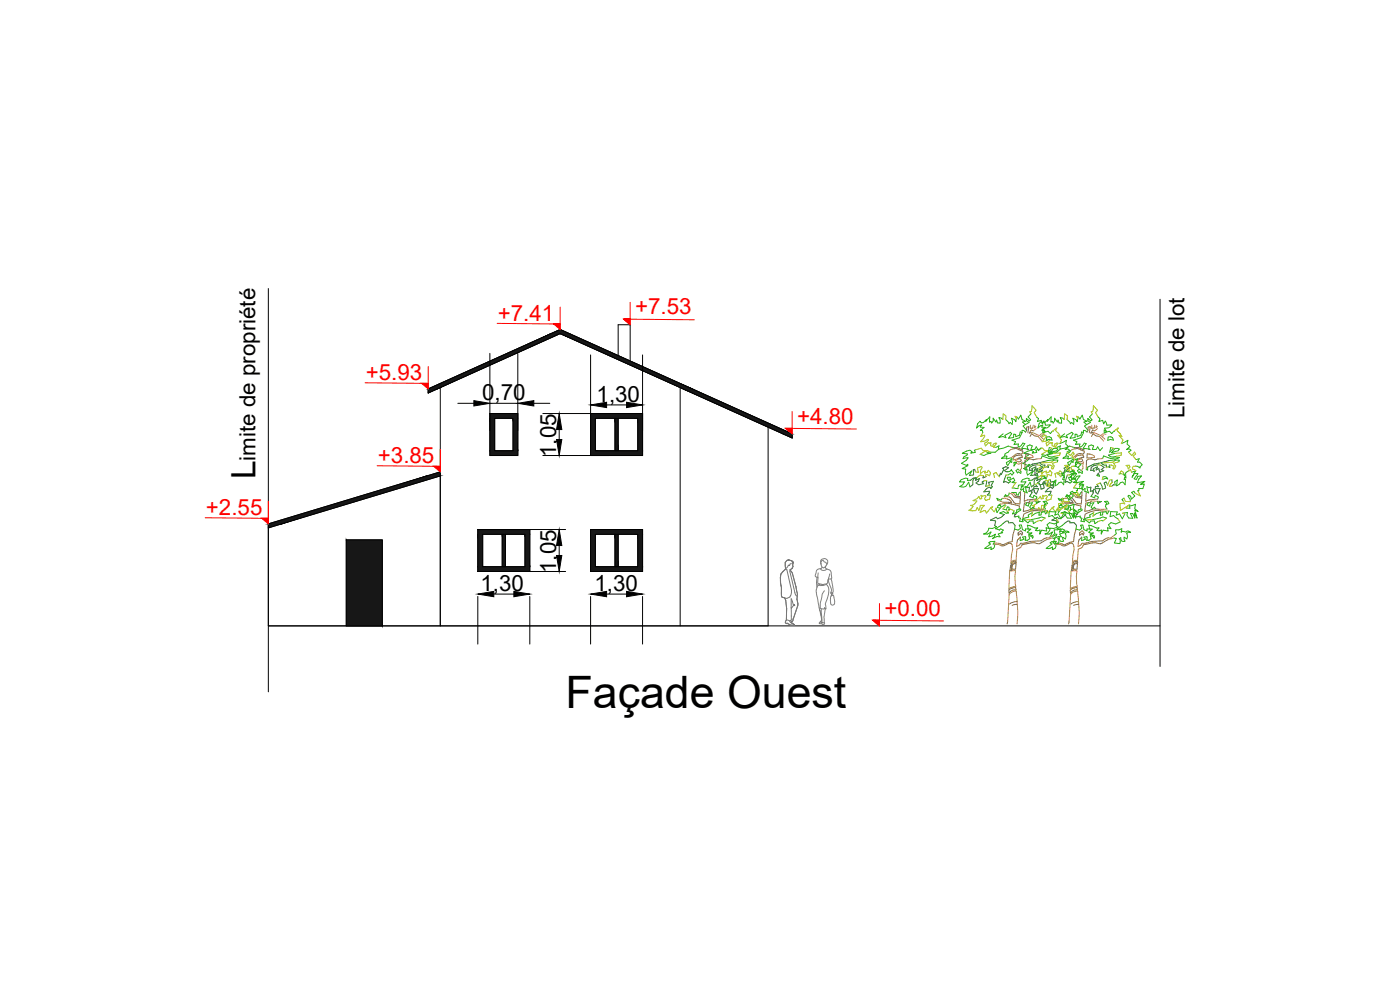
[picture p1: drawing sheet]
<svg xmlns="http://www.w3.org/2000/svg" width="420mm" height="297mm" viewBox="0 0 420 297" stroke-linecap="round" stroke-linejoin="round" font-family="sans-serif">
<defs><g id="words">
<text font-size="13.4" x="169.7" y="212.4">Façade Ouest</text>
<text font-size="10.1" x="76.7" y="143.8" transform="rotate(-90 76.7 143.8)">L</text>
<g font-size="6.7" fill="#f00">
<text x="190.6" y="94.3">+7.53</text>
<text x="149.4" y="96.3">+7.41</text>
<text x="109.8" y="114.1">+5.93</text>
<text x="239.2" y="127.1">+4.80</text>
<text x="113.4" y="139">+3.85</text>
<text x="61.8" y="154.6">+2.55</text>
<text x="265.4" y="184.7">+0.00</text>
</g>
<g font-size="6.7">
<text x="144.7" y="120.1">0,70</text>
<text x="179" y="120.5">1,30</text>
<text x="355.5" y="125.5" transform="rotate(-90 355.5 125.5)">Limite de lot</text>
<text x="166.9" y="137.1" transform="rotate(-90 166.9 137.1)">1,05</text>
<text x="76.7" y="138.2" transform="rotate(-90 76.7 138.2)">imite de propriété</text>
<text x="166.9" y="171.9" transform="rotate(-90 166.9 171.9)">1,05</text>
<text x="144.2" y="177.3">1,30</text>
<text x="178.4" y="177.3">1,30</text>
</g>
</g></defs>
<!-- layer: Limites -->
<path d="M80.5 86.6v121M348.1 89.8v110.2M80.5 187.8h267.6" fill="none" stroke="#000" stroke-width=".3"/>
<!-- layer: Murs -->
<path d="M132.1 116.3v71.5M204.1 116.3v71.5M230.5 128.2v59.6h-150v-30.6" fill="none" stroke="#000" stroke-width=".3"/>
<!-- layer: Toiture -->
<path d="M128.5 116.7l39.6-17.8 69.6 31.3v1.2l-69.6-31.3-39.6 17.8zM185.5 106.7v-9.3h3.6v10.9M237.7 130.2l-69.6-31.3-39.6 17.8v1.2l39.6-17.8 69.6 31.3M132.1 142.8l-51.6 15.6M132.1 141.6l-51.6 15.6" fill="none" stroke="#000" stroke-width=".3"/>
<g fill="#171717" stroke="#171717" stroke-width=".3">
<path d="M128.2 142.8l3.9-1.2v1.2z"/>
<path d="M84.5 157.2l43.7-14.4h3.9z"/>
<path d="M165.5 100.1l2.6-1.2 2.7 1.2z"/>
<path d="M128.5 116.7h2.7l-2.7 1.2z"/>
<path d="M205.1 116.7h2.6l30 13.5z"/>
<path d="M80.5 157.2h4l43.7-14.4zM80.5 157.2h4l-4 1.2z"/>
<path d="M168.1 100.1l39.6 16.6-36.9-16.6zM168.1 100.1l39.6 16.6h-2.6z"/>
<path d="M131.2 116.7l36.9-16.6h-2.6zM128.5 116.7l37-16.6-34.3 16.6z"/>
<path d="M205.1 116.7l30 13.5h2.6zM235.1 130.2h2.6v1.2z"/>
</g>
<!-- layer: Surf Menuiserie -->
<g fill="#171717" stroke="#171717" stroke-width=".3">
<path d="M103.9 162l10.8 25.8v-25.8zM103.9 162l10.8 25.8h-10.8z"/>
<path d="M177.2 124.1l15.6 1.4v-1.4zM177.2 124.1l15.6 1.4h-15.6z"/>
<path d="M147 124.1l8.4 1.4v-1.4zM147 124.1l8.4 1.4h-8.4z"/>
<path d="M191.4 125.5l1.4 9.7v-9.7zM191.4 125.5l1.4 9.7h-1.4z"/>
<path d="M177.2 125.5l1.5 9.7v-9.7zM177.2 125.5l1.5 9.7h-1.5z"/>
<path d="M154 125.5l1.4 9.7v-9.7zM154 125.5l1.4 9.7h-1.4z"/>
<path d="M147 125.5l1.5 9.7v-9.7zM147 125.5l1.5 9.7h-1.5z"/>
<path d="M177.2 135.2l15.6 1.5v-1.5zM177.2 135.2l15.6 1.5h-15.6z"/>
<path d="M147 135.2l8.4 1.5v-1.5zM147 135.2l8.4 1.5h-8.4z"/>
<path d="M177.2 158.9l15.6 1.4v-1.4zM177.2 158.9l15.6 1.4h-15.6z"/>
<path d="M143.4 158.9l15.6 1.4v-1.4zM143.4 158.9l15.6 1.4h-15.6z"/>
<path d="M191.4 160.3l1.4 9.7v-9.7zM191.4 160.3l1.4 9.7h-1.4z"/>
<path d="M177.2 160.3l1.5 9.7v-9.7zM177.2 160.3l1.5 9.7h-1.5z"/>
<path d="M157.6 160.3l1.4 9.7v-9.7zM157.6 160.3l1.4 9.7h-1.4z"/>
<path d="M143.4 160.3l1.5 9.7v-9.7zM143.4 160.3l1.5 9.7h-1.5z"/>
<path d="M177.2 170l15.6 1.5v-1.5zM177.2 170l15.6 1.5h-15.6z"/>
<path d="M143.4 170l15.6 1.5v-1.5zM143.4 170l15.6 1.5h-15.6z"/>
<path d="M184.6 160.3l.9 9.7v-9.7zM184.6 160.3l.9 9.7h-.9z"/>
<path d="M150.7 160.3l1 9.7v-9.7zM150.7 160.3l1 9.7h-1z"/>
<path d="M184.6 125.5l.9 9.7v-9.7zM184.6 125.5l.9 9.7h-.9z"/>
</g>
<!-- layer: Menuiseries -->
<g fill="none" stroke="#000" stroke-width=".3">
<path d="M147 124.1h8.4v12.6h-8.4zM148.5 125.5h5.5v9.7h-5.5zM177.2 124.1h15.6v12.6h-15.6zM178.7 125.5h12.7v9.7h-12.7zM184.6 125.5v9.7h.9v-9.7M237.7 130.2v1.2M143.4 158.9h15.6v12.6h-15.6zM143.4 158.9h7.8M177.2 158.9h15.6v12.6h-15.6zM103.9 162h10.8v25.8h-10.8zM144.9 160.3h12.7v9.7h-12.7zM150.7 160.3v9.7h1v-9.7"/>
<path d="M178.7 160.3h12.7v9.7h-12.7zM184.6 160.3v9.7h.9v-9.7"/>
</g>
<!-- layer: 0 -->
<g fill="none" stroke="#ba8d4a" stroke-width=".3">
<path d="M303.1 134l.4 .1M303.9 134.7l-1 .5M304.3 137.1l-.2 .9 1.4-.5M304.8 136.3l-1.3 1.1M305.7 137.7l-1 .5 1.1 .4M306.7 138.7l-.1 1.8-.5 .7M306.8 138.6l-.3 .4-.7 .3-.7-.3M309.2 127.6v.9M309.3 136.4l.6 .4 .2 .4-2.3 .2M309.7 129.7l2.2 1 .6-.5 1 .1M310.1 127.6l-.1 .8M310.6 127.6l-.1 .8 .4-.4"/>
<path d="M311 128.6l-.9 .7M311.5 131l1.3 1.3M312.6 137.4l-.3 .2-1.2 .1M312.8 130.7l-.6 .2 1 .9M321.5 134l.4 .1M322.3 134.7l-1 .5M322.7 137.1l-.2 .9 1.4-.5M323.2 136.3l-1.3 1.1M324.1 137.7l-1 .5 1.1 .4M325.2 138.7l-.2 1.8-.5 .7M325.2 138.6l-.2 .4-.8 .3-.7-.3M327.7 127.6l-.1 .9"/>
<path d="M327.7 136.4l.7 .4 .1 .4-2.3 .2M328.1 129.7l2.3 1 .6-.5 .9 .1M328.5 127.6l-.1 .8M329 127.6l-.1 .8 .4-.4M329.4 128.6l-.9 .7M330 131l1.2 1.3M330.7 137.6l-1.1 .1M331 137.4l-.3 .2M331.2 130.7l-.5 .2 .9 .9M299.5 150.1l1.5 .6M300.8 149.5l1.6 .2M301.4 149l1.5 .1"/>
<path d="M302.5 151l-2.3 .2M302.9 147.9l.6 .2 .7 .7M303.6 147.8l.9 .6M309 150.3l3.2 .2M313.8 152.7l-2.5 .1M314.4 153.3h-2M317.9 150.1l1.6 .6M319.2 149.5l1.6 .2M319.8 149l1.5 .1M320.9 151l-2.3 .2M321.3 147.9l.6 .2 .7 .7M322.1 147.8l.9 .6"/>
<path d="M327.5 150.3l3.1 .2M332.2 152.7l-2.4 .1M332.9 153.3h-2M298.4 163.5l1-.2 .8 .3M300.2 163.1l-1.3-.2-.9 .4M303 171.3l1.8-.1-.2 1.7 .3 3-.9 .2-1.2 .5zM303.7 163.4l.2 1.4-.4 1.8-.1 2.5a1.07 1.07 0 0 1 1.5-.9l.3-3.4 .9-.4 .5-.7M305.2 162.9l-.1 1.1 .6-.3M315.9 161.4l-1.8 .5M316.1 160.5l-1.3 .9h-.6M316.8 163.5l1-.2 .8 .3M318.7 163.1l-1.3-.2-.9 .4"/>
<path d="M321.5 171.3l1.7-.1-.2 1.7 .3 3-.9 .2-1.2 .5zM322.1 163.4l.3 1.4-.4 1.8-.2 2.5M323.6 162.9l-.1 1.1 .7-.3M325 163.7l-.5 .7-.9 .4-.2 3.4a1.07 1.07 0 0 0-1.6 .9M334.3 161.4l-1.8 .5M334.6 160.5l-1.3 .9h-.7M302.4 186.6l.5-8.2 .3-.4 .8-.5 1-.1 .2 2.8a26.2 26.2 0 0 1 0 7M320.8 186.6l.5-8.2 .3-.4 .9-.5 .9-.1 .3 2.8a26.2 26.2 0 0 1 0 7"/>
</g>
<g fill="none" stroke="#8d6a35" stroke-width=".3">
<path d="M303.9 134.7a1.9 1.9 0 0 1 1.9 .3l1.2 .3v.5l-.4 .5-1.2-.2-.6 .2M304.1 134.3l1.1-.1 1.6 .8 .1-.4M304.3 137.1l.5-.3 1.8-.3 .2 .8-.5-.1-.8 .3M305.7 137.7h.6l.2 .4-.2 .3-.5 .2M307.8 129.6l.3-1.5 .7-.1-.3 1.9M309.1 130.9l.5-.8 .9 .7 1 .2M309.3 136.4l-1.4-.2-.1 1.2M310 128.4l-.8 .1M310.1 129.3l-.6-.3-.6 1 .8-.3M311.1 137.7a2.05 2.05 0 0 1-2 0h-.8l-.7 .5v2.7M322.3 134.7a1.9 1.9 0 0 1 2 .3l1.1 .3v.5l-.4 .5-1.1-.2-.7 .2M322.6 134.3l1.1-.1 1.6 .8v-.4"/>
<path d="M322.7 137.1l.5-.3 1.8-.3 .2 .8-.4-.1-.9 .3M324.1 137.7h.6l.2 .4-.1 .3-.6 .2M326.2 129.6l.4-1.5 .6-.1-.3 1.9M327.6 130.9l.5-.8 .8 .7 1.1 .2M327.7 136.4l-1.4-.2-.1 1.2M328.4 128.4l-.8 .1M328.5 129.3l-.6-.3-.6 1 .8-.3M328.7 138h-.1a2.35 2.35 0 0 0-2.5 .2l-.1 2.7M329.6 137.7l-1 .2M302.4 149.7a1.6 1.6 0 0 1 1.2 1.1l-2.6-.1M302.5 151l3.4 .8v.9M304.2 148.8a2.25 2.25 0 0 0 2 .5l-.1 1.9-1.2-.1-.6-.3-1-1.4-.4-.3"/>
<path d="M304.5 158.8l-.5 1.7-.2 2-1.2 .2-1.5 .8-.9-.4M305.5 159.9l.8-.7 .6 .7-.2 .7-.4-.6-.7 .6zM306.3 147.6l-.2 1.4a1.31 1.31 0 0 1-1.6-.6M307.6 147.6l-.2 2.8 1-.4 2.6-.3M309 150.3l-.2 .4-1.4 .2-.3 2.5 2.4-.6h1.8M312.4 153.3a7.2 7.2 0 0 0-5.2 1l-.2 1.4M320.8 149.7l.7 .4 .5 .7-2.5-.1M320.9 151l3.5 .8-.1 .9M322.6 148.8a2.25 2.25 0 0 0 2.1 .5l-.2 1.9-1.2-.1-.6-.3-1-1.4-.4-.3M322.9 158.8l-.5 1.7-.2 2-1.1 .2-1.6 .8-.8-.4M324 159.9l.8-.7 .5 .7-.2 .7-.3-.6-.8 .6zM324.7 147.6l-.2 1.4a1.36 1.36 0 0 1-1.5-.6"/>
<path d="M326 147.6l-.2 2.8 1-.4 2.6-.3M327.5 150.3l-.2 .4-1.4 .2-.4 2.5 2.4-.6h1.9M330.9 153.3a7.2 7.2 0 0 0-5.2 1l-.3 1.4M302.8 177l.7-.5 1.3-.2 .1 .7a1.89 1.89 0 0 0-2.1 1zM303.3 169.5l.4 1.6h-.6zM303.7 163.4a.95 .95 0 0 0-1.6-.1 1.65 1.65 0 0 1-1.9 .3M304 169.4l.9-.3-.1 1.7h-.9l-.2-.2zM304.9 168.6l.1 .3h-.7l-.7 .8M305 168.6h-1l-.4 .4v.7M306.2 161.2l-.9 .9-.1 .8M314.1 161.9a4.2 4.2 0 0 1-2.9 1.2 6.2 6.2 0 0 0-4.6 .6M314.2 161.4l-1.7 .9-3.3 .2-1.6 .4-1.3 .1-.6 .7"/>
<path d="M321.7 169.5l.4 1.6h-.5zM322.1 163.4a.95 .95 0 0 0-1.5-.1 1.65 1.65 0 0 1-2 .3M322.2 169.8l.5-.6 .7-.1-.2 1.7h-.9l-.2-.4M322.2 169.8l-.1 .6M323.3 176.3l-1.3 .2-.8 .5 .1 1a1.89 1.89 0 0 1 2-1v-.7M323.4 168.6v.3h-.7l-.7 .8M323.4 168.6h-1l-.3 .4-.1 .7M324.6 161.2l-.8 .9-.2 .8M332.5 161.9a4.2 4.2 0 0 1-2.8 1.2 6.2 6.2 0 0 0-4.7 .6M332.6 161.4l-1.6 .9-3.4 .2-1.6 .4-1.2 .1-.6 .7M302.4 186.6l-.1 .6M305.2 180.5l-1.4 .2-.8 .5"/>
<path d="M305.3 181.3l-1.6 .3M320.8 186.6l-.1 .6M323.7 180.5l-1.5 .2-.8 .5M323.7 181.3l-1.5 .3"/>
</g>
<g fill="none" stroke="#25742c" stroke-width=".3">
<path d="M311.2 139.4l-1.3 .3-.8 .5-.2 .9h.5l.6 .3-.3-.8 1.2-.5-.4 .9 .9-.5 .3 1.1 .8-.2 .4-.2-.8-.3 .8-.7-.9-.6M312.2 139l.9 .6 .5-.1v.8M314.4 138.2l-4.5 1-1.9 1M314.5 139.5l.2 .8-.6-.2M329.6 139.4l-1.3 .3-.8 .5-.2 .9h.5l.6 .3-.3-.8 1.2-.5-.3 .9 .8-.5 .3 1.1 .8-.2 .4-.2-.8-.3 .8-.7-.8-.6M330.6 139l.9 .6 .6-.1-.1 .8M332.9 138.2l-4.6 1-1.9 1M332.9 139.5l.2 .8-.6-.2M292.7 141.6l-.2-.8-.4 .2 .1 1.5-1.3 .2M293.1 143.3l-1 .2-.8 .6M295.1 142.7l-.1 .7 .9-.4M295.4 144.3l-.7 .3 .5 .5-1.4 .4-.9-.6 .7-.5 .4-.8-1.3 .6 .4-.9-.8 .3-.4 .7v1.1l-.8 .7"/>
<path d="M296.1 144.2l-.3 1.7M297 145.7l-.3-1 1.5-.3-.8 1.4 .5 .2-.5 .6-.3-.4h-.4l-1.4 1.4 1.7-.2-.2 .6-.5 .5M301.1 157l.9-.7 .7 .1v.5l1.2-.1 .7 .8M301.4 154.4l-1 .9-1.1 .3-.3-.4-1.7 .9 1.5 .2-.3 1.4M301.9 142.5l-.7 2.2 .7-.2 .8 .4M302.5 141.6l-1-.4 1.2-.9-.8-.3-1.1 .5 .4 .3-.7 1.5-.3-.3-.3 1M304.6 154.4l-.2 .7h.3M309.6 147.7l.1 .1-.7 1.1M310.7 145.4l.6 .7-1-.2v.7h1.4l-.7 1.7-.6-.7v-.6l-.6-.2-.2 .9-.2-.5-.6 .3 .2-1.3-.7 .1M311 142.7h-.3l.5-.8 .3 1M311.1 141.6l-.1-.8-.5 .2 .1 1.5-1.3 .2M311.5 143.3l-1 .2-.8 .6"/>
<path d="M311.8 144.9l.5 1 .1 .9 1-.3-.5-1.6 .6-.3 .5 1M313.6 142.7l-.2 .7 1-.4M313.8 144.3l-.6 .3 .5 .5-1.5 .4-.9-.6 .7-.5 .4-.8-1.2 .6 .3-.9-.8 .3-.3 .7v1.1l-.9 .7M314.6 144.2l-.3 1.7M315.2 143.9l.1 .8M315.4 145.7l-.3-1 1.5-.3-.8 1.4 .5 .2-.5 .6-.3-.4h-.3l-1.5 1.4 1.8-.2-.2 .6-.6 .5M316.3 145.5h-.6l-.5 .4M319.5 157l1-.7 .6 .1v.5l1.3-.1 .7 .8M319.8 154.4l-.9 .9-1.1 .3-.4-.4-1.7 .9 1.6 .2-.3 1.4M320.3 142.5l-.7 2.2 .7-.2 .8 .4M320.9 141.6l-1-.4 1.2-.9-.8-.3-1 .5 .4 .3-.7 1.5-.3-.3-.3 1M323 154.4l-.2 .7h.4"/>
<path d="M328.1 147.7l.1 .1-.8 1.1M329.2 145.4l.5 .7-.9-.2-.1 .7h1.5l-.7 1.7-.7-.7v-.6l-.6-.2-.1 .9-.3-.5-.6 .3 .2-1.3-.7 .1M329.5 142.7h-.3l.4-.8 .4 1M330.2 144.9l.5 1 .2 .9 .9-.3-.5-1.6 .6-.3 .5 1M333.7 143.9v.8M334.7 145.5h-.6l-.5 .4"/>
</g>
<g fill="none" stroke="#2aaf18" stroke-width=".3">
<path d="M293.1 134.9l-.7 .2 .3 .6-1.4 .3 .5-.4-.7-.5-2.3 .9 1.6 .2-.2 .4-.9 .4-.3 .6 1.6-.2-.6 .7-1.4 .9 1.4 .6 .5-.3v.4l-1.8 .9 1.1 .2-.1 1 .3 .7 1.7-1.2-.8 1.4M296.3 135.7l1.1 .3-.9 .1-1.2 .6-1.2-.4M298.7 133h.4M298.9 134.2l.9-.4-.2 .6 .2 .3M299.8 134.7l-1.1 1h-1.3M301 125.9l-.5-.5-.7-.1 .4 .7v1l-.8-.1-.3-.9-.2 .7-.9-1.3 .1 .9-.5 .6-.2-.5-.5 .3 .1-1.6-1.2 1.3 .3-.5-1 .9-.6 .1-.4-.5-.7 .7-.4 1.4 .8-.7 .8-.3-.4 .6 1.2 .1-1.2 .9 .6 .1 .2 .6M301.5 136.8l.7 .1-.1 .7M302 138.8l1.7-1.2-.1 1.1-.3-.3-.9 1.3zM302.9 135.2l-.5 .6a1.17 1.17 0 0 0-1 1.2l-.9 .5 1.2-.1 .4 .3 1.4-.3M303.1 134l-.5-.1-1.5 .6-1.3 .2M303.2 129.7l.4 .4-.9 1.4 1.5-.2v-1.1l.6 .1 .1 .7 1-.4 .3-1 .5 .2M303.2 129.7l-1.6 .9 .3 .8-.9-.4-1.3 .2 1.4-1"/>
<path d="M303.2 129.7h.1M303.5 134.1l.6 .2M304.3 138.9l.8-.2-.8 1.2zM305 125.6l-.1 1-.4-.7-1-.4 .4 .9-.1 .9-.6-.6-.4 .4-.1-.4-.9-.8M306.7 129.8l-.7 1.5-2.3 .8 1.1 .4-.5 .9 1.4-.2-.2 .7 .4 .3 1.1-1.3 .6 .2-1 1.4 1.9 .3-.3-.9 .9-.4 .7 .3-.4 1.1h1.2l.4-.8 .7 1.1 .8-.9M307.7 127.4l-.7 .4 1.1 1.3M307.8 129.6l-.6-.4-.5-.1v.7M309.4 124.1l-.8 1 .7 .9-.4 .3-.9-.8v.8l.8 .4-1.1 .7-.8-.8 .9-.2-1.1-.5-.3-1.4-.7 1.2-.5-.5M311.2 125.2l.5 .4-.4 .9 1.2-.4 .3 1.1 .5-.9 .4 1.3 1.5-.1-1 .9-1.2 .1 .7 1.1-.8-.6 .1 .9 1.5-.5 .7 .7 .6-.7M311.5 134.9l-.7 .2 .4 .6-1.5 .3 .5-.4-.7-.5-2.3 .9 1.6 .2-.2 .4-.9 .4-.3 .6 1.6-.2-.6 .7-1.4 .9 1.5 .6 .4-.3v.4l-1.7 .9 1.1 .2-.2 1 .3 .7 1.7-1.2-.8 1.4M312.5 137.4l.3-.6 2.2 .8M314.1 131.1l.8-.1 .6 .3 .2 .8-.9-.3-.8 .3z"/>
<path d="M314.7 135.7l1.1 .3-.8 .1-1.3 .6-1.1-.4M314.9 134.3l-.3 1.4 1.1-1.2M315 137.6l2.5-.3-1.5 .7-1.6 .2M315.8 129.4h.1M316.2 136l-1.9 .6 .5 .4 .9 .1 .9-.2M316.2 134.5l1.3 .2-.4 .6-2 .5zM316.2 138.1l1.3-.1-.2 .6M317.1 133h.5M317.3 134.2l1-.4-.3 .6 .2 .3M318.1 133.1l2-1-.3 1.1 .9 .8-1 .9 .8-.2 .5 .4-.8 .5M318.2 134.7l-1.1 1h-1.3M319.4 125.9l-.5-.5-.7-.1 .4 .7v1l-.8-.1-.3-.9-.2 .7-.8-1.3v.9l-.4 .6-.2-.5-.5 .3 .1-1.6-1.2 1.3 .2-.5-1 .9-.6 .1-.3-.5-.7 .7-.4 1.4 .7-.7 .8-.3-.4 .6 1.2 .1-1.2 .9 .6 .1 .2 .6"/>
<path d="M320 136.8l.6 .1-.1 .7M320.5 138.8l1.6-1.2v1.1l-.4-.3-.8 1.3zM321.3 135.2l-.4 .6a1.17 1.17 0 0 0-1.1 1.2l-.8 .5 1.1-.1 .4 .3 1.4-.3M321.5 134l-.5-.1-1.5 .6-1.3 .2M321.9 134.1l.7 .2M322.5 137.9l1-.3-.6 1.1h.7l.8 .7-.7 .7v.4l-.6-.5-.7-.2M322.7 138.9l.8-.2-.8 1.2zM323.5 125.6l-.2 1-.3-.7-1-.4 .3 .9-.1 .9-.6-.6-.4 .4-.1-.4-.9-.8M325.2 129.8l-.8 1.5-2.3 .8 1.1 .4-.5 .9 1.4-.2-.2 .7 .4 .3 1.1-1.3 .6 .2-.9 1.4 1.8 .3-.2-.9 .8-.4 .7 .3-.4 1.1h1.2l.4-.8 .7 1.1 .8-.9M325.2 129.8l-.6-.2-.2 1-1.1 .4v-.7l-.6-.1-.1 1.1-1.5 .2 .9-1.4-.3-.4-1.7 .9 .4 .8-.9-.4-1.4 .2 1.4-1M326.1 127.4l-.6 .4 1 1.3M326.2 129.6l-.5-.4-.5-.1v.7"/>
<path d="M327.9 124.1l-.9 1 .8 .9-.5 .3-.8-.8v.8l.8 .4-1.2 .7-.8-.8 .9-.2-1-.5-.4-1.4-.7 1.2-.4-.5M329.6 125.2l.5 .4-.3 .9 1.1-.4 .3 1.1 .5-.9 .5 1.3 1.5-.1-1 .9-1.2 .1 .6 1.1-.7-.6v.9l1.6-.5 .7 .7 .5-.7M331 137.4l.2-.6 2.2 .8M332.6 131.1l.8-.1 .5 .3 .3 .8-1-.3-.7 .3zM333.3 134.3l-.3 1.4 1.2-1.2M334.2 129.4h.1M334.6 136l-1.8 .6 .4 .4 .9 .1 .9-.2M334.6 134.5l1.4 .2-.5 .6-1.9 .5zM334.6 138.1l1.3-.1-.1 .6M335.9 137.3l-2.5 .3M335.9 137.3h.1M335.9 137.3l-1.5 .7-1.5 .2"/>
<path d="M336.5 133.1l2-1-.3 1.1 .9 .8-1 .9 .8-.2 .6 .4-.8 .5M340.9 137.9l1-.3-.5 1.1h.6l.8 .7-.6 .7-.1 .4-.6-.5-.7-.2M291.3 144.1l-1 .1 .2-.6-.7-.2-1.3 .5-.5 .7h1.5l-.6 .9-.9 .5 1.1 .2 .7-.3 .9-1.2 .4 1.4M296.3 148.5l.9 .1M299.6 151.7l-.3 .6 .9 .1-1 1.4-.3-1.3M300.2 151.2l-.6 .5 .7-.1 .1 .6 1.3-.8 .2 .3M300.8 149.5l-.3 .5h-.3l-1.1-.5 .4 .6M301 152.7l1 .3 .3-1 .6 .2-.1 1M301.1 157l-2.4 1.7 1.2 .3 .4-.4 .8 .5-.6 .6 .4 .1-1.3 .4 .5 .9-.9-.1-1.3 .6 .5-.6 .4-.7-1 .5-1.1 .3 .7-1.5-1 .7-1.2-.1 .9-.3 .7-1.4 1 .1 1.3-.5-.6-.4M302.2 153.4l.5 .5-.7 .1-.9-.5-1.1 .4 1.4 .5M302.5 141.6l.5-.2 .5-.5 .8 .9-.6 .7-.4-.5-.7 .5M302.7 153v.1"/>
<path d="M302.9 147.9l-.3 .8-.5 .1-.3-.4-.4 .6M303.3 152.8l-.6 .2M303.8 146.4l1.7 .2M304.4 153.2l-.5 1 1.2-.4 .1-.8 .9-.3 .3 .3-1.8 1.4M304.7 155.1l1.1-.2-.1 .4 .6 .2-.3 .9 1 .1-.3-.6 .7 .1 1.1 .9 .5-.6h1l.1 .8 1-.6M304.9 144.8l-1.2-.1 .9-.5-.4-.8-1.1 .6 .1-.8h-.8l-.1 .2 .4 .7 .6 .4-.6 .4M305.6 146l.1-.4 1.1-.1-.5 1.5 .2 .1 .7-.6-.1 1 1.2 .4-.5-1.9 .5 .3M305.9 141.1l-.4-.4-.6 .5 .5 .7 .2-.3 .7 .4 .1-.6-.3-.1M306.3 147.6l-.5 .3-.2 .6-.6-.1v-.6h-1.4M308 140.2v.9l-.4-.2M308.2 150.8l-.4 .7 .8 .4 .2-.9 1.1-.2-.9 1.4 .4 .4 .6-.4 .4 .5M308.6 158.8h.8l-1.1 .9 .5 .3 .9-.1-1 .6 1.2 .2 .2 .4-.2 .4-.5-.7h-.6l.2 .8-.6 .5h-.7l.1-1.1-.9 .2 .4 .6-1.1 .4v-1"/>
<path d="M309 148.9l1.1 .5 .2-.8 .9 .5-.2 .6M309.6 155.9h.1M309.7 144.1l-.9 .1 .1-.6-.7-.2-1.3 .5-.5 .7h1.5l-.6 .9-.9 .5 1.1 .2 .8-.3 .9-1.2 .3 1.4M309.8 153.8l-1.2 .7 .2 .7-1.8 .5M310.9 150.4l.2 .7 .4-.4 .7-.2M311 142.7l.5 .2M312.1 156.1l.5 .2M312.6 143.1a1.03 1.03 0 0 1 1.4 .6l-.5-.2-1.1 .4M313.5 151.4l.9-.3-.5-.7-.9 .1 .7 .4-.4 1 .5 .8M313.7 155.4l-1.1-.3-3 .8M314.4 153.3l-.6 .9-.3-.7-1 .2v.8l-.7 .1 .1-.9-1.2 .4-1.1 .8M314.7 148.5l1 .1"/>
<path d="M317 157.7l.5 .4-1.2 .5-1.1-.1-.7 1.4-.9 .3 1.2 .1 1.1-.7-.8 1.5 2.1-.8-.3 .7-.6 .6 1.4-.6M317.7 156.6l-1.3 .6-1.4-.4-.8 .7 .8 1.1-1.1-.3 .2 1-1.5-.2-.5 1.2v-1.3l-.7 .3-.7-.1 .7-.8h-.7l-2.4-.8 .3 1.2-.9-.1 .1 .6-.9-.4-.4-1.4-.6 .1 .4 .9-.7 .5-1.1-.2 .1-1.2M317.9 142.1l-.5 .1M318 151.7l-.3 .6 .9 .1-1 1.4-.2-1.3M318.6 151.2l-.6 .5 .7-.1 .1 .6 1.3-.8 .2 .3M318.7 141.7l.4 1.1-.4-.5M318.9 149.5l-.6 .4 .3 .4M319.1 154.2l-.7 1.5-.8-1.5-1.1 .4 .4-1-2-.1-.2 1.5 1.1-.3 1.3 1M319.2 149.5l-.2 .5h-.4l-1-.5 .3 .6M319.4 152.7l1.1 .3 .3-1 .5 .2-.1 1M319.5 157l-2.3 1.7 1.2 .3 .3-.4 .8 .5-.6 .6 .5 .1-1.4 .4 .6 .9-.9-.1M319.5 152.5h1.1v-.7l1.8-.5-.3 1.3 1 .9-1-.4 .7 2.4-.8-1.6 .2 1.6-.7-1.4h-.7l.7 1.4-1.2-.1-.5-.8 .2-.8-1.5 .2"/>
<path d="M320.3 141.2l-.9 .7 .1 1.6-.3-.5-.3 .8h.5l-.2 1.7-.7-.9-.7 .2-.4 .6-.8 .4 .3-1.8-.8 .6 .2 .9M320.3 141.2h.1M320.4 151.5h.1M320.7 153.4l.4 .5-.7 .1-.8-.5-1.2 .4 1.4 .5M320.9 141.6l.6-.2 .4-.5 .8 .9-.6 .7-.4-.5-.7 .5M321.1 153v.1M321.3 147.9l-.3 .8-.5 .1-.3-.4-.4 .6M321.7 152.8l-.6 .2M322.2 146.4l1.7 .2M322.2 148l-.3-.6-.7 .3 .9 1.1-1 .9-.2-.8-.6-.3-.2 .3 .6 .9 .1 .7M322.4 141.3l-1.2 .4M322.4 141.1l-1.1 2.1 .7-1.2 1.1 .1-1.2 1.6 .7 .1 .4-.9 1.2-.1-.9 1-.4 1 2.3-.4-1.4 .9 1.2-.1-.4 1.4h-1.2v.7l-.4-.1"/>
<path d="M322.8 153.2l-.5 1 1.2-.4 .1-.8 1-.3 .2 .3-1.8 1.4M323.2 155.1l1-.2-.1 .4 .6 .2-.3 .9 1.1 .1-.3-.6 .6 .1 1.1 .9 .5-.6h1.1l.1 .8 .9-.6M323.3 144.8l-1.2-.1 .9-.5-.4-.8-1.1 .6 .2-.8h-.9l-.1 .2 .4 .7 .7 .4-.7 .4M324 146l.1-.4 1.1-.1-.5 1.5 .3 .1 .6-.6v1l1.1 .4-.5-1.9 .5 .3M324.4 141.1l-.5-.4-.5 .5 .4 .7 .2-.3 .8 .4 .1-.6-.4-.1M324.7 147.6l-.5 .3-.2 .6-.5-.1-.1-.6h-1.3M326.4 140.2v.9l-.4-.2M326.7 150.8l-.5 .7 .8 .4 .2-.9 1.1-.2-.9 1.4 .5 .4 .6-.4 .3 .5M327.1 158.8h.7l-1.1 .9 .5 .3 1-.1-1.1 .6 1.3 .2 .1 .4-.2 .4-.5-.7h-.6l.3 .8-.7 .5h-.7l.1-1.1-.9 .2 .5 .6-1.2 .4v-1M327.4 148.9l1.1 .5 .2-.8 1 .5-.3 .6M328 155.9h.1M328.2 153.8l-1.2 .7 .2 .7-1.8 .5"/>
<path d="M329.3 150.4l.3 .7 .3-.4 .7-.2M329.5 142.7l.5 .2M330.5 156.1l.5 .2M331 143.1h.9l.6 .6-.6-.2-1.1 .4M331.9 151.4l.9-.3-.4-.7-.9 .1 .6 .4-.4 1 .5 .8M332.1 155.4l-1.1-.3-3 .8M332.9 153.3l-.6 .9-.4-.7-1 .2v.8l-.7 .1 .2-.9-1.3 .4-1.1 .8M336.2 156.6l-1.4 .6-1.4-.4-.8 .7 .8 1.1-1-.3 .2 1-1.6-.2-.5 1.2 .1-1.3-.8 .3-.6-.1 .7-.8h-.8l-2.3-.8 .3 1.2-.9-.1 .1 .6-1-.4-.3-1.4-.7 .1 .4 .9-.7 .5-1.1-.2 .2-1.2M336.3 142.1l-.5 .1M337.2 141.7l.3 1.1-.4-.5M337.3 149.5l-.6 .4 .4 .4M337.6 154.2l-.8 1.5-.8-1.5-1 .4 .3-1-2-.1-.1 1.5 1-.3 1.3 1"/>
<path d="M338 152.5h1.1l-.1-.7 1.8-.5-.3 1.3 1.1 .9-1-.4 .6 2.4-.7-1.6 .1 1.6-.6-1.4h-.7l.7 1.4-1.3-.1-.5-.8 .2-.8-1.5 .2M338.7 141.2l-.9 .7 .1 1.6-.3-.5-.2 .8h.4l-.2 1.7-.7-.9-.6 .2-.5 .6-.7 .4 .3-1.8-.9 .6 .2 .9M338.7 141.2h.1M338.8 151.5h.1M340.7 148l-.4-.6-.7 .3 1 1.1-1 .9-.3-.8-.5-.3-.3 .3 .6 .9 .2 .7M340.8 141.3l-1.2 .4M340.9 141.1l-1.2 2.1 .7-1.2 1.1 .1-1.2 1.6 .8 .1 .4-.9 1.1-.1-.8 1-.5 1 2.3-.4-1.3 .9 1.1-.1-.4 1.4h-1.2v.7l-.3-.1M297.4 164.8h.1M298 163.3l.6-.9-1.4 .1-.5 .4 .5 .3-1.7 1.3 .8 .1 1.1-.5v.7l.8-.3 .3-.7-.1-.3M315.8 164.8h.1M316.1 160.5l.5-.4-.2-1.1h.9l.9-.4-.2 1.1 .4-.3 1.1 .3 .3-.4 1.1 .4h-.7l-.5 .4 .2 .9-.1 .7-.9-.5 .3 1.2h-1l-.3-1.1-.5 .3 .4 .5-.2 1-1.6-.2 .6-1.3-.7-.2M316.5 163.3l.5-.9-1.4 .1-.5 .4 .6 .3-1.7 1.3 .7 .1 1.2-.5-.1 .7 .8-.3 .3-.7-.1-.3"/>
<path d="M317.7 161h.1M334.6 160.5l.5-.4-.3-1.1h1l.9-.4-.2 1.1 .3-.3 1.2 .3 .3-.4 1 .4h-.6l-.6 .4 .3 .9-.2 .7-.8-.5-.1 .6 .3 .6h-.9l-.3-1.1-.5 .3 .3 .5-.1 1-1.7-.2 .6-1.3-.7-.2"/>
</g>
<g fill="none" stroke="#acc205" stroke-width=".3">
<path d="M293.1 134.9l1.4-.4 .6 .7h1.2l1.1 .5M295 129.8l-.7 1.2 1.2-.4v.3l-1.2 1.7 1.2-.3 .9-.5 .3 .2-.5 .6-.7 .3 .2 .9 1-1 .3 .2 .4-.3-.1 1 .7 .3 .1-.7 .6-.3M296.3 135.7l-.4-.4-1.8 1M299.1 133l-1 1.2h.8M301.8 125.9l.1-1.1-.8-.7-.1 1.8M305.2 125.2l-.6-.3 .4 .7M309.4 124.1l-.4-.6 .5-.1 .2-1.7 1.3 1.4-.7 .7 .9 1.4M311.2 139.4l.8 .2M311.5 134.9l1.4-.4 .6 .7h1.2l1.1 .5M313.4 129.8l-.6 1.2 1.1-.4 .1 .3-1.3 1.7 1.3-.3 .8-.5 .3 .2-.4 .6-.8 .3 .2 .9 1.1-1 .2 .2 .4-.3-.1 1 .8 .3v-.7l.6-.3M314.7 135.7l-.4-.4-1.7 1M314.9 134.3l.8 .2"/>
<path d="M315.8 129.4l1.4-1-.4 .7 .9 1 .5 .9-.8-.4 1.2 1.4-.5 1.1M316.2 136l2-.1-.2 .7-1.4 .3M316.2 138.1l-.6 .6-3.4 .3M317.3 138.6l-1.5 .4 .6 .8-.4 .9-.5-.1 .3-.7-.7-.4h-.6M317.6 133l-1 1.2h.7M319.5 139.7l1-.1 .2 .5-.3 .5-.2 .1-.3-.8zM320.2 135.6l1 1.1 .8-1 .4 .5-.8 .6 .9 1.1M320.2 125.9l.2-1.1-.9-.7-.1 1.8M322.4 139.8l-.7 .1-.3 .4 .1 .4 .9 .4M323.7 125.2l-.7-.3 .5 .7M327.9 124.1l-.5-.6 .5-.1 .2-1.7 1.3 1.4-.6 .7 .8 1.4M329.6 139.4l.9 .2"/>
<path d="M333.3 134.3l.9 .2M334.2 129.4l1.4-1-.3 .7 .9 1 .5 .9-.9-.4 1.2 1.4-.5 1.1M334.6 136l2-.1-.2 .7-1.4 .3M334.6 138.1l-.6 .6-3.4 .3M335.8 138.6l-1.5 .4 .6 .8-.5 .9-.4-.1 .3-.7-.7-.4h-.7M337.9 139.7l1-.1 .2 .5-.3 .5-.2 .1-.3-.8zM338.7 135.6l1 1.1 .8-1 .3 .5-.7 .6 .8 1.1M340.8 139.8l-.7 .1-.3 .4 .1 .4 1 .4M292.7 141.6l.9 .1-.3-1.3 1.2-.4 .3 .3-.5 .9-.1 .9 .7-.6 .8-.2-.2 .6 .8-.2 .3-.6 .7 .7-.3 .9-.8-.3-.5 .1 .2 .5M295.1 142.7l-.9-.2-1.1 .8M296.1 144.2l-.7 .1M297 145.7l-1.2 .2"/>
<path d="M297.2 148.6l-.2 1.2-1.2 .4-.4-.6 .5-.6-.3-.3-.8 .1-.4-.2 .3 1-.7 .1-.2-.8-.5 .7-1.2 .6 1.1 .1-.7 .9-.7 .4h-.6l.9 .3-.6 .8-.8 .4 2.2 .1 .4-.9 .5 .9 .4-1.6h1.3l-.7 .7-.7 1.5 1.6-.6 .4 .8 1.3-1.7 .5-.3-.4 .6 .9 1 .5-1.1M299.9 143l-1-1.2-.8 .3 .3 1.2M301.9 151.7l-.9 1M302.6 142.5h-.7M302.8 153.2l-.6 .2M303.3 152.8l1.1 .4M304.9 144.8l-1.1 1.6M305.6 146l-.1 .6M309.6 155.9l-2.2 .1M309.8 153.8l-.2 1.1M311.1 141.6l1 .1-.3-1.3 1.1-.4 .3 .3-.5 .9v.9l.7-.6 .7-.2-.1 .6 .7-.2 .4-.6 .6 .7-.3 .9-.8-.3-.4 .1 .2 .5M311.8 144.9l-1.1 .5"/>
<path d="M312.1 156.1l-1 .4M312.6 143.1l-.2 .8M313.6 142.7l-1-.2-1.1 .8M313.7 155.4l-1.1 .9M314.1 140.1l-.5 .2M314.6 144.2l-.8 .1M315.2 143.9l-.6 .2-.6 1.5M315.3 144.7l-.8 1.2h.7M315.4 145.7l-1.1 .2M315.7 148.6l-.3 1.2-1.1 .4-.4-.6 .5-.6-.3-.3-.8 .1-.5-.2 .3 1-.6 .1-.3-.8-.4 .7-1.3 .6 1.1 .1-.6 .9-.7 .4h-.6l.8 .3-.6 .8-.7 .4 2.1 .1 .4-.9 .5 .9 .4-1.6h1.3l-.7 .7-.7 1.5 1.7-.6 .3 .8 1.3-1.7 .6-.3-.5 .6 .9 1 .6-1.1M317.1 155.7l.6 .9M317.9 142.1l.8 .2"/>
<path d="M318.4 143l-1-1.2-.9 .3 .4 1.2M318.5 154l.6 .2M318.6 150.3l.5 .9-.6-.2-.8 .1 .1 2.1 2.6-1.7-.9 1M318.7 141.7l-.6-.4-.7 .9M318.9 149.5l.4 1h1.5M320.3 141.2l.5-.3 .4 .8M320.3 151.7l-.9 1M321 142.5h-.7M321.2 153.2l-.5 .2M321.7 152.8l1.1 .4M323 147.2l.8 1.6-1.6-.8M323.3 144.8l-1.1 1.6"/>
<path d="M324 146l-.1 .6M328 155.9l-2.2 .1M328.2 153.8l-.2 1.1M330.2 144.9l-1 .5M330.5 156.1l-1 .4M331 143.1l-.2 .8M332.1 155.4l-1.1 .9M332.5 140.1l-.5 .2M333.7 143.9l-.7 .2-.6 1.5M333.7 144.7l-.8 1.2h.7M335.5 155.7l.7 .9M336.3 142.1l.8 .2"/>
<path d="M336.9 154l.7 .2M337.1 150.3l.5 .9-.6-.2-.9 .1 .1 2.1 2.6-1.7-.8 1M337.2 141.7l-.7-.4-.7 .9M337.3 149.5l.4 1h1.6M338.7 141.2l.6-.3 .3 .8M341.5 147.2l.8 1.6-1.6-.8"/>
</g>
<!-- layer: T2 -->
<path d="M308.5 134.8h.1M314.3 136.5v.1M326.9 134.8h.1M332.8 136.5v.1M304.6 154.4h.1M311.5 150.7h.1M323 154.4h.1M329.9 150.7h.1" fill="none" stroke="#00f" stroke-width=".3"/>
<!-- layer: Cotations -->
<g fill="#f00" stroke="#f00" stroke-width=".3">
<path d="M235.7 128.5h2zM235.8 128.5l1.9 1.7v-1.7z"/>
<path d="M166.1 97.2h2zM166.2 97.2l1.9 1.7v-1.7z"/>
<path d="M126.5 115h2zM126.5 115l2 1.7v-1.7z"/>
<path d="M130.1 139.9h2zM130.1 139.9l2 1.7v-1.7z"/>
<path d="M78.5 155.5h2zM78.5 155.5l2 1.7v-1.7z"/>
<path d="M187.1 95.8h2zM187.1 95.8l2 1.6v-1.6z"/>
<path d="M261.9 186.1h2zM262 186.1l1.9 1.7v-1.7z"/>
</g>
<path d="M149.2 97l16.9 .2M168.1 92.2v6.7M189.1 90.7v6.7l-2-1.6 21.3 .1M109.6 114.9l16.9 .1M128.5 110v6.7M113.2 139.7l16.9 .2M132.1 134.9v6.7M237.7 123.5v6.7l-2-1.7 21.3 .2M61.6 155.3l16.9 .2M80.5 150.5v6.7M263.9 181.1v6.7l-2-1.7 21.3 .2" fill="none" stroke="#f00" stroke-width=".3"/>
<!-- layer: Retini -->
<g fill="none" stroke="#808080" stroke-width=".3">
<path d="M245.2 173.2v3M245.5 175.6a3.7 3.7 0 0 0-.2 3.9l.5 2.8 .4 .1M245.6 175.1l-.2 .4 .2 .1h.3l.1-.4M246.1 175.2l-.1 .2M246.4 170.6a1.4 1.4 0 0 0-1.6 1.6l-.1 .7 .8 .3v-1.3M246.4 169.3a1.12 1.12 0 0 1 .4-1.5 1.12 1.12 0 0 1 1.5 .3 1.12 1.12 0 0 1-.3 1.6l-.2 .2a.53 .53 0 0 0 .4 .8l.3 .2a1.45 1.45 0 0 1 1 1.9l.1 .7-.4 .2h-.5l.2 1.6a2.92 2.92 0 0 1 .4 2.7l.2 .3M246.7 175.3l-.2 .4-.5-.2M246.8 170.2l-.4 .4a.97 .97 0 0 0 .8 .6 .97 .97 0 0 0 1-.5M246.8 175.4h-.1M247.9 175.2a3.5 3.5 0 0 1 .5 4.1 4.3 4.3 0 0 0-.5 3.4h-.3l-.1-.4a.68 .68 0 0 1-.8 .4 .68 .68 0 0 1-.5-.7l.2-1.9a4.3 4.3 0 0 1 1-2.9M247.9 175.3l-.8 .4-.5-.1M248.1 169.4l-.3-.7-.6-.2v-.2a.55 .55 0 0 0-.8 .3 1.17 1.17 0 0 0 1 1.7l.4-.4"/>
<path d="M249 172.2l-.6 2.5a1.62 1.62 0 0 1-2 .6l-.9-.3v-1.8M249.5 173.7l.6 3.4-.2 1M249.7 177.8v.1M249.9 178.6l-.2-.7h-.3l.1 .4a3.9 3.9 0 0 0 .1 3.2l.3 .1a1.35 1.35 0 0 0 .4-2.1l-.2-.8-.6 .1M245.9 182.4l.2 .9h.3M246.5 182.7v1.2a3.9 3.9 0 0 1 0 2.8l-.3-.1 .1-.2a5.1 5.1 0 0 0-.2-3.1M247.4 186.7a.46 .46 0 0 1-.2 .7 .46 .46 0 0 1-.6-.3v-.3M247.6 182.7l-.3 2.4v1.7l-.3 .1-.4-.3a.38 .38 0 0 1-.2 .5 .38 .38 0 0 1-.5-.3l.3-.2"/>
</g>
<!-- layer: PERSONE -->
<g fill="none" stroke="#767676" stroke-width=".3">
<path d="M234.3 172.3a8.6 8.6 0 0 0 .2 3.9v2.8M234.4 172.3l-.2 1 .3 5.6M234.5 179l.3 .2M234.8 179.2l.7 .2a17.2 17.2 0 0 1 .5 6.5M234.8 179.2l.7 .2a16.2 16.2 0 0 1 .5 6.5M234.8 171.7l1-1-.1-2 .5-.6 .7-.1-.7 .1-.6 .7 .2 1.8-1.5 1.7M235.7 170.8l.4 .1 1.4 6.2a1.89 1.89 0 0 1-1.8 2.4l-.2-.1M237.1 171l1.5 6.8 .5 1M237.4 179.6l.1 6.4-.3 .3-1.2-.4M237.5 179.7l.6 1.8h.4h-.3l.3 .2h-.4l-.6 .8M237.5 169.1l-.4 .1-.1 .5-.4-.2-.8 1.1M237.5 168.3h.1a.44 .44 0 0 1 .5 .3 .44 .44 0 0 1-.2 .5l.2 .9-.3 .5-.7 .5 .8 1.2"/>
<path d="M237.7 169l.1-.5-.9-.5 1.2 .7-.2 .4 .1 .9-.2 .5-.7 .5 .7 .9 1.1 4.2M238.9 176.1a7.1 7.1 0 0 1 .3 3.7M238.9 176.1l.4 2-.1 1.7M239.2 179.8l.2 1.9-1.4 4.1M239.2 179.8a2.84 2.84 0 0 1 .1 2.3l-1.2 3.4M236 185.9l-.3 1 .4 .3 .2-.2 .8 .5 1.2 .1h-1.1l-1.5-.7 .4-.9M237.6 186.5l.2 .6M238 185.7v.5l-.4 .4 .7 .8v.2v-.2l-1.1-.6-.2-.4M238 185.8l-.2 .6-.4 .1"/>
</g>
<!-- layer: Cotations2 -->
<g fill="none" stroke="#000" stroke-width=".3">
<path d="M147 106v23.2M155.4 106v23.2M177.2 106.5v22.7M192.8 106.5v22.7M137.4 121h4.8M147 121h8.4M160.2 121h4.8M162.9 136.7h19.9M162.9 124.1h19.9M167.8 128.9v3M182 121.5h6M152.8 158.9h16.9"/>
<path d="M143.4 179v14.3M148.2 178.2h6M152.8 171.5h16.9M159 179v14.3M167.8 163.7v3M177.2 179v14.3M182 178.2h6M192.8 179v14.3"/>
</g>
<path d="M142.2 120.2l4.8 .8-4.8 .8zM155.4 121l4.8-.8v1.6zM167 131.9h1.6l-.8 4.8zM167.8 124.1l.8 4.8h-1.6zM177.2 121.5l4.8-.8v1.6zM188 120.7l4.8 .8-4.8 .8zM143.4 178.2l4.8-.8v1.6zM154.2 177.4l4.8 .8-4.8 .8zM167 166.7h1.6l-.8 4.8zM167.8 158.9l.8 4.8h-1.6zM177.2 178.2l4.8-.8v1.6zM188 177.4l4.8 .8-4.8 .8z" fill="#000" stroke="#000" stroke-width=".3"/>
<use href="#words"/>
</svg>
